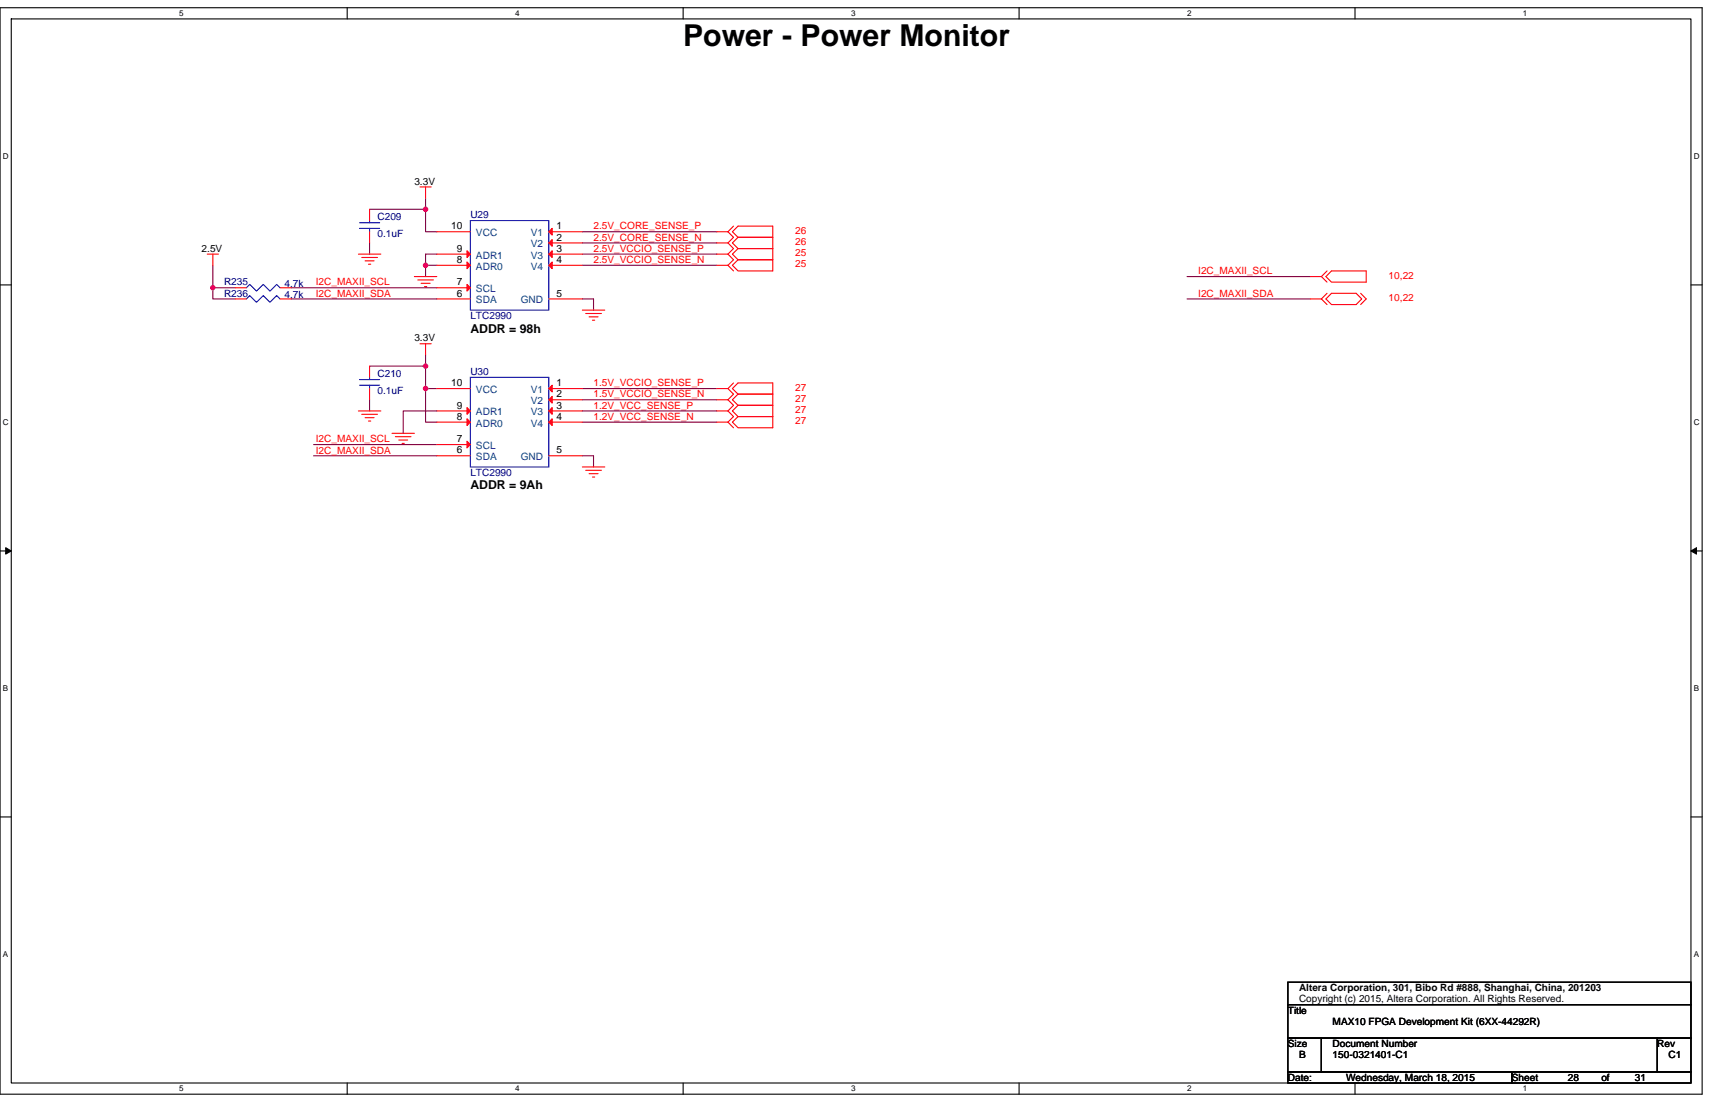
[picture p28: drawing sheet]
<svg xmlns="http://www.w3.org/2000/svg" width="432mm" height="279mm" viewBox="0 0 432 279" stroke-linecap="round" stroke-linejoin="round" font-family="sans-serif">
<defs><g id="words">
<text font-size="7.6" x="172" y="11.6">Power - Power Monitor</text>
<g font-size="3.1">
<text x="118.4" y="83.7">ADDR = 98h</text>
<text x="118.4" y="123.2">ADDR = 9Ah</text>
</g>
<g font-size="2.5">
<text x="104.3" y="46.5">3.3V</text>
<text x="113.6" y="57.7">10</text>
<text x="140.1" y="57.7">1</text>
<text x="50.8" y="63.4">2.5V</text>
<text x="115" y="63.4">9</text>
<text x="140.1" y="60.6">2</text>
<text x="140.1" y="63.4">3</text>
<text x="115" y="71.8">7</text>
<text x="115" y="66.2">8</text>
<text x="140.1" y="66.2">4</text>
<text x="115" y="74.7">6</text>
<text x="140.1" y="74.7">5</text>
<text x="104.3" y="86">3.3V</text>
<text x="113.6" y="97.2">10</text>
<text x="140.1" y="97.2">1</text>
<text x="140.1" y="100">2</text>
<text x="115" y="105.7">8</text>
<text x="115" y="102.8">9</text>
<text x="140.1" y="102.8">3</text>
<text x="140.1" y="105.7">4</text>
<text x="115" y="111.3">7</text>
<text x="115" y="114.1">6</text>
<text x="140.1" y="114.1">5</text>
<text x="327.1" y="249.6">Altera Corporation, 301, Bibo Rd #888, Shanghai, China, 201203</text>
<text x="324.3" y="255.1">Title</text>
<text x="327.1" y="252.3">Copyright (c) 2015, Altera Corporation. All Rights Reserved.</text>
<text x="335.5" y="257.9">MAX10 FPGA Development Kit (6XX-44292R)</text>
<text x="324.3" y="263.6">Size</text>
<text x="335.5" y="263.6">Document Number</text>
<text x="417.3" y="263.6">Rev</text>
<text x="327.1" y="266.4">B</text>
<text x="335.5" y="266.4">150-0321401-C1</text>
<text x="420.1" y="266.4">C1</text>
<text x="324.3" y="272">Date:</text>
<text x="338.9" y="272">Wednesday, March 18, 2015</text>
<text x="380.6" y="272">Sheet</text>
<text x="394.7" y="272">28</text>
<text x="403.2" y="272">of</text>
<text x="411.6" y="272">31</text>
</g>
<g font-size="2.5" fill="#000080">
<text x="95" y="55.5">C209</text>
<text x="95" y="59.7">0.1uF</text>
<text x="118.4" y="54.9">U29</text>
<text x="56.4" y="71.9">R235</text>
<text x="56.4" y="74.7">R236</text>
<text x="71.6" y="72.1">4.7k</text>
<text x="71.6" y="75">4.7k</text>
<text x="118.4" y="80.3">LTC2990</text>
<text x="95" y="95">C210</text>
<text x="118.4" y="94.4">U30</text>
<text x="95" y="99.2">0.1uF</text>
<text x="118.4" y="119.8">LTC2990</text>
</g>
<g font-size="2.5" fill="#004080">
<text x="119.8" y="59.5">VCC</text>
<text x="133.6" y="59.5">V1</text>
<text x="119.8" y="65.1">ADR1</text>
<text x="133.6" y="62.3">V2</text>
<text x="133.6" y="65.1">V3</text>
<text x="119.8" y="67.9">ADR0</text>
<text x="133.6" y="67.9">V4</text>
<text x="119.8" y="76.4">SDA</text>
<text x="119.8" y="73.6">SCL</text>
<text x="131.1" y="76.4">GND</text>
<text x="119.8" y="99">VCC</text>
<text x="133.6" y="99">V1</text>
<text x="133.6" y="101.8">V2</text>
<text x="119.8" y="107.4">ADR0</text>
<text x="119.8" y="104.6">ADR1</text>
<text x="133.6" y="104.6">V3</text>
<text x="133.6" y="107.4">V4</text>
<text x="119.8" y="113.1">SCL</text>
<text x="119.8" y="115.9">SDA</text>
<text x="131.1" y="115.9">GND</text>
</g>
<g font-size="2.5" fill="#f00">
<text x="149.4" y="57.8">2.5V_CORE_SENSE_P</text>
<text x="200.2" y="58.9">26</text>
<text x="149.4" y="63.4">2.5V_VCCIO_SENSE_P</text>
<text x="149.4" y="60.6">2.5V_CORE_SENSE_N</text>
<text x="200.2" y="64.5">25</text>
<text x="200.2" y="61.7">26</text>
<text x="79.5" y="71.9">I2C_MAXII_SCL</text>
<text x="149.4" y="66.2">2.5V_VCCIO_SENSE_N</text>
<text x="200.2" y="67.3">25</text>
<text x="301.7" y="69">I2C_MAXII_SCL</text>
<text x="349.6" y="70.2">10,22</text>
<text x="79.5" y="74.7">I2C_MAXII_SDA</text>
<text x="301.7" y="74.7">I2C_MAXII_SDA</text>
<text x="349.6" y="75.8">10,22</text>
<text x="149.4" y="100.1">1.5V_VCCIO_SENSE_N</text>
<text x="149.4" y="97.2">1.5V_VCCIO_SENSE_P</text>
<text x="200.2" y="101.2">27</text>
<text x="200.2" y="98.4">27</text>
<text x="149.4" y="105.7">1.2V_VCC_SENSE_N</text>
<text x="149.4" y="102.9">1.2V_VCC_SENSE_P</text>
<text x="200.2" y="106.8">27</text>
<text x="200.2" y="104">27</text>
<text x="79.5" y="111.3">I2C_MAXII_SCL</text>
<text x="79.5" y="114.2">I2C_MAXII_SDA</text>
</g>
<g font-size="2">
<text x="45.1" y="4.1">5</text>
<text x="129.7" y="4.1">4</text>
<text x="214.3" y="4.1">3</text>
<text x="298.9" y="4.1">2</text>
<text x="383.5" y="4.1">1</text>
<text x=".7" y="40">D</text>
<text x="426.5" y="40">D</text>
<text x=".7" y="107">C</text>
<text x="426.5" y="107">C</text>
<text x=".7" y="174">B</text>
<text x="426.5" y="174">B</text>
<text x=".7" y="240.9">A</text>
<text x="426.5" y="240.9">A</text>
<text x="45.1" y="274.7">5</text>
<text x="129.7" y="274.7">4</text>
<text x="214.3" y="274.7">3</text>
<text x="298.9" y="274.7">2</text>
<text x="383.5" y="274.7">1</text>
</g>
</g></defs>
<path d="M0 1.9h428.6v273.5h-428.6zM2.8 4.8h422.9v267.8h-422.9z" fill="none" stroke="#000" stroke-width=".28"/>
<g fill="#fff">
<path d="M45.1 2.2h1.1v2.3h-1.1z"/>
<path d="M45.1 272.9h1.1v2.3h-1.1z"/>
</g>
<path d="M87.4 1.9v2.9M87.4 272.6v2.8" fill="none" stroke="#000" stroke-width=".28"/>
<g fill="#fff">
<path d="M129.7 2.2h1.1v2.3h-1.1z"/>
<path d="M129.7 272.9h1.1v2.3h-1.1z"/>
</g>
<path d="M172 1.9v2.9M172 272.6v2.8" fill="none" stroke="#000" stroke-width=".28"/>
<g fill="#fff">
<path d="M214.3 2.2h1.1v2.3h-1.1z"/>
<path d="M214.3 272.9h1.1v2.3h-1.1z"/>
</g>
<path d="M256.6 1.9v2.9M256.6 272.6v2.8" fill="none" stroke="#000" stroke-width=".28"/>
<g fill="#fff">
<path d="M298.9 2.2h1.1v2.3h-1.1z"/>
<path d="M298.9 272.9h1.1v2.3h-1.1z"/>
</g>
<path d="M341.2 1.9v2.9M341.2 272.6v2.8" fill="none" stroke="#000" stroke-width=".28"/>
<g fill="#fff">
<path d="M383.5 2.2h1.1v2.3h-1.1z"/>
<path d="M383.5 272.9h1.1v2.3h-1.1z"/>
<path d="M.7 38.2h1.5v2.3h-1.5z"/>
<path d="M426.5 38.2h1.4v2.3h-1.4z"/>
<path d="M.7 105.2h1.5v2.2h-1.5z"/>
<path d="M426.5 105.2h1.4v2.2h-1.4z"/>
</g>
<path d="M0 71.7h2.8M425.7 71.7h2.9" fill="none" stroke="#000" stroke-width=".28"/>
<g fill="#fff">
<path d="M.7 172.1h1.4v2.3h-1.4z"/>
<path d="M426.5 172.1h1.3v2.3h-1.3z"/>
</g>
<path d="M0 138.7h2.8M425.7 138.7h2.9" fill="none" stroke="#000" stroke-width=".28"/>
<path d="M1.4 137.9l1.4 .8-1.4 .8zM425.7 138.7l1.4-.8v1.6z" fill="#000" stroke="#000" stroke-width=".25"/>
<g fill="#fff">
<path d="M.7 239.1h1.4v2.3h-1.4z"/>
<path d="M426.4 239.1h1.4v2.3h-1.4z"/>
</g>
<path d="M0 205.6h2.8M425.7 205.6h2.9M324.3 247.2h101.4v5.7h-101.4zM324.3 252.9h101.4v8.4h-101.4zM324.3 261.3h8.4v8.5h-8.4zM324.3 269.8h56.3v2.8h-56.3zM332.7 261.3h84.6v8.5h-84.6zM380.6 269.8h45.1v2.8h-45.1zM417.3 261.3h8.4v8.5h-8.4z" fill="none" stroke="#000" stroke-width=".28"/>
<g fill="none" stroke="#800040" stroke-width=".28">
<path d="M93 52.7h14.1M107.1 49.9v2.8M107.1 52.7v5.6h2.9M146.6 58.3h33.9M53.6 66.8v5.6h5.6M53.6 72.4v2.8h5.6M73.3 75.2h36.7M73.3 72.4h36.7M93 61.2v2.8M107.1 66.8v2.8M107.1 66.8h2.9M110 64h-2.9v2.8"/>
<path d="M146.6 66.8h33.9M146.6 64h33.9M146.6 61.2h33.9M146.6 75.2h2.8v2.9M298.9 75.2h31M298.9 69.6h31M93 92.2h14.1M107.1 92.2v5.6M107.1 89.3v2.9M107.1 97.8h2.9M107.1 97.8v8.5h2.9M146.6 97.8h33.9"/>
<path d="M79 114.7h31M79 111.9h31M93 100.6v2.8M110 103.4h-8.5v5.7M146.6 100.6h33.9M146.6 106.3h33.9M146.6 103.4h33.9M146.6 114.7h2.8v2.8"/>
</g>
<g fill="#f0f" stroke="#f0f" stroke-width=".28">
<circle cx="107.1" cy="52.7" r=".55"/>
<circle cx="107.1" cy="66.8" r=".55"/>
<circle cx="107.1" cy="97.8" r=".55"/>
<circle cx="107.1" cy="92.2" r=".55"/>
<circle cx="53.6" cy="72.4" r=".55"/>
</g>
<g fill="none" stroke="#f00" stroke-width=".28">
<path d="M93 52.7v2.8M93 58.3v2.9M105.7 47.1h2.9M107.1 47.1v2.8M110 58.3h8.4M138.2 58.3h8.4M180.5 58.3h2.8M183.3 58.3l1.4 1.4-1.4 1.5M184.7 56.9l-1.4 1.4M185.8 56.9h8.8v2.8h-8.8l-1.4-1.4zM194.6 59.7h-8.8l-1.4 1.5 1.4 1.4h8.8M194.6 59.7v2.9"/>
<path d="M52.2 64h2.8M53.6 64v2.8M59.2 72.4h2.8M59.2 75.2h2.8M70.5 72.4h2.8M70.5 75.2h2.8M90.2 64h5.7M91.1 64.8h3.9M91.9 65.7h2.3M92.8 66.5h.5M104.3 69.6h5.7M105.2 70.5h3.9"/>
<path d="M106 71.3h2.3M106.9 72.1h.5M110 75.2h8.4M110 72.4h8.4M110 66.8h8.4M110 64h8.4M138.2 61.2h8.4M138.2 64h8.4M138.2 66.8h8.4M138.2 75.2h8.4M146.6 78.1h5.7M147.5 78.9h3.9"/>
<path d="M148.3 79.8h2.3M180.5 64h2.8M180.5 66.8h2.8M180.5 61.2h2.8M183.3 61.2l1.4 1.4-1.4 1.4M183.3 64l1.4 1.4-1.4 1.4M183.3 66.8l1.4 1.4M184.4 66.8l1.4-1.4h8.8v2.8h-8.8zM194.6 62.6h-8.8l-1.4 1.4 1.4 1.4h8.8M194.6 62.6v2.8M329.9 75.2h2.8M329.9 69.6h2.8"/>
<path d="M332.7 75.2l1.4 1.5M332.7 69.6l1.4 1.4M334.1 73.8l-1.4 1.4M334.1 68.2l-1.4 1.4M335.2 73.8h6.2l1.5 1.4-1.5 1.5h-6.2l-1.4-1.5zM335.2 68.2h8.8v2.8h-8.8l-1.4-1.4zM342.6 73.8l1.4 1.4-1.4 1.5M93 92.2v2.8M93 97.8v2.8M105.7 86.5h2.9M107.1 86.5v2.8M110 97.8h8.4"/>
<path d="M138.2 97.8h8.4M149.2 80.6h.5M180.5 97.8h2.8M183.3 97.8l1.4 1.4-1.4 1.4M184.7 96.4l-1.4 1.4M185.8 96.4h8.8v2.8h-8.8l-1.4-1.4zM194.6 99.2h-8.8l-1.4 1.4 1.4 1.4h8.8M194.6 99.2v2.8M90.2 103.4h5.7M91.1 104.3h3.9M91.9 105.1h2.3M92.8 106h.5"/>
<path d="M98.7 109.1h5.6M99.5 109.9h4M100.4 110.8h2.2M101.2 111.6h.6M110 114.7h8.4M110 111.9h8.4M110 106.3h8.4M110 103.4h8.4M138.2 100.6h8.4M138.2 103.4h8.4M138.2 106.3h8.4M138.2 114.7h8.4"/>
<path d="M146.6 117.5h5.7M147.5 118.4h3.9M148.3 119.2h2.3M180.5 100.6h2.8M180.5 106.3h2.8M180.5 103.4h2.8M183.3 100.6l1.4 1.4-1.4 1.4M183.3 103.4l1.4 1.5-1.4 1.4M183.3 106.3l1.4 1.4M184.4 106.3l1.4-1.4h8.8v2.8h-8.8zM194.6 102h-8.8l-1.4 1.4 1.4 1.5h8.8M194.6 102v2.9"/>
<path d="M149.2 120.1h.5"/>
</g>
<path d="M90.5 56.1h5.1M90.5 57.5h5.1M93 57.5v.8M93 55.5v.6M118.4 55.5h19.8v22.6h-19.8zM62 72.4l.9-.8 1.7 1.7 1.7-1.7 1.7 1.7 1.7-1.7 .8 .8M62 75.2l.9-.8 1.7 1.7 1.7-1.7 1.7 1.7 1.7-1.7 .8 .8M90.5 95.5h5.1M90.5 97h5.1M93 97v.8M93 95v.5M118.4 95h19.8v22.5h-19.8z" fill="none" stroke="#00f" stroke-width=".28"/>
<g fill="#f00" stroke="#f00" stroke-width=".28">
<path d="M138.2 97.8l.8-.8v1.7z"/>
<path d="M138.2 100.6l.8-.8v1.7z"/>
<path d="M138.2 103.4l.8-.8v1.7z"/>
<path d="M138.2 106.3l.8-.9v1.7z"/>
<path d="M117.6 111.1l.8 .8-.8 .9z"/>
<path d="M117.6 105.4l.8 .9-.8 .8z"/>
<path d="M117.6 102.6l.8 .8-.8 .9z"/>
<path d="M138.2 58.3l.8-.8v1.7z"/>
<path d="M138.2 61.2l.8-.9v1.7z"/>
<path d="M138.2 64l.8-.9v1.7z"/>
<path d="M138.2 66.8l.8-.9v1.7z"/>
<path d="M117.6 71.6l.8 .8-.8 .9z"/>
<path d="M117.6 65.9l.8 .9-.8 .8z"/>
<path d="M117.6 63.1l.8 .9-.8 .8z"/>
</g>
<use href="#words"/>
</svg>
